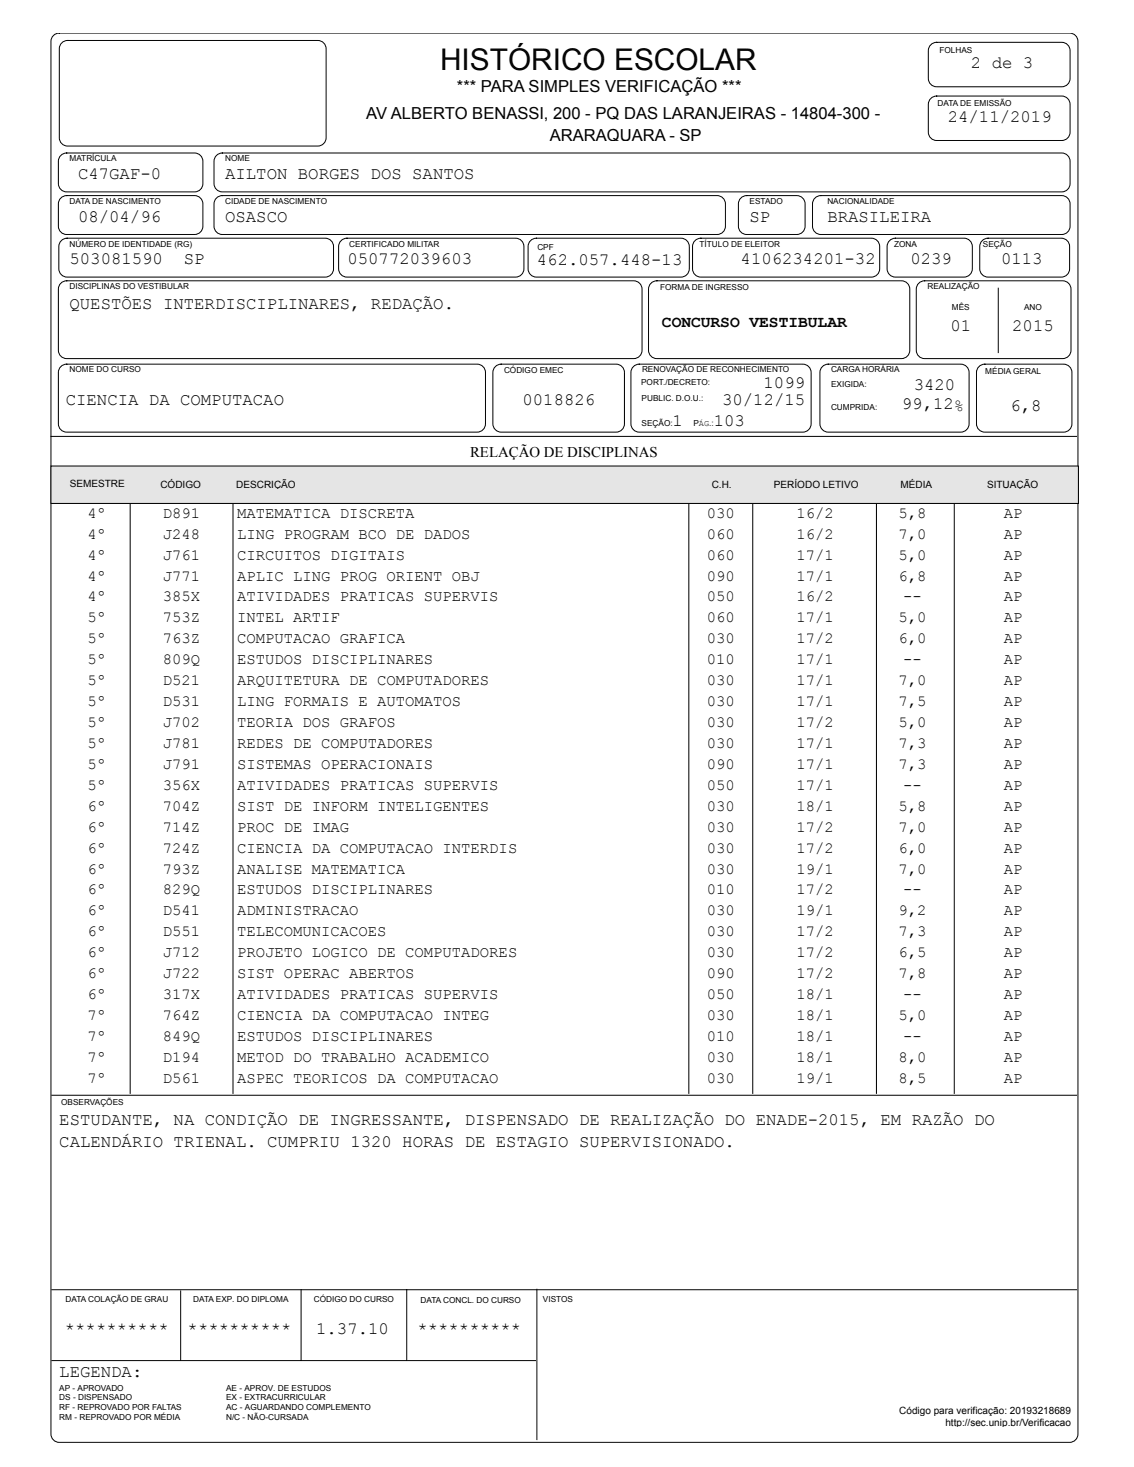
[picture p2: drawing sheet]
<svg xmlns="http://www.w3.org/2000/svg" width="216mm" height="279mm" viewBox="0 0 216 279" stroke-linecap="round" stroke-linejoin="round" font-family="sans-serif">
<defs><g id="words">
<text font-size="5.7" x="83.8" y="13.3">HISTÓRICO ESCOLAR</text>
<g font-size="3.3">
<text x="184.9" y="13">2 de 3</text>
<text x="180.4" y="23.2">24/11/2019</text>
<text x="14.9" y="34.1">C47GAF-0</text>
<text x="42.9" y="34.1">AILTON BORGES DOS SANTOS</text>
<text x="14.9" y="42.2">08/04/96</text>
<text x="42.9" y="42.2">OSASCO</text>
<text x="142.7" y="42.2">SP</text>
<text x="157.5" y="42.2">BRASILEIRA</text>
<text x="13.2" y="50.3">503081590</text>
<text x="35" y="50.3">SP</text>
<text x="66.1" y="50.3">050772039603</text>
<text x="102.2" y="50.5">462.057.448-13</text>
<text x="141" y="50.3">4106234201-32</text>
<text x="173.3" y="50.3">0239</text>
<text x="190.6" y="50.3">0113</text>
<text x="13.2" y="58.8">QUESTÕES INTERDISCIPLINARES, REDAÇÃO.</text>
<text x="180.9" y="63">01</text>
<text x="192.7" y="63">2015</text>
<text x="12.5" y="77.1">CIENCIA DA COMPUTACAO</text>
<text x="99.5" y="77.2">0018826</text>
<text x="137.5" y="77.1">30/12/15</text>
<text x="145.4" y="73.9">1099</text>
<text x="171.7" y="78">99,12%</text>
<text x="174" y="74.3">3420</text>
<text x="128.1" y="81.1">1</text>
<text x="135.9" y="81.1">103</text>
<text x="192.4" y="78.4">6,8</text>
<text x="11.3" y="214.2">ESTUDANTE, NA CONDIÇÃO DE INGRESSANTE, DISPENSADO DE REALIZAÇÃO DO ENADE-2015, EM RAZÃO DO</text>
<text x="11.3" y="218.5">CALENDÁRIO TRIENAL. CUMPRIU 1320 HORAS DE ESTAGIO SUPERVISIONADO.</text>
<text x="12.3" y="254.1">**********</text>
<text x="35.7" y="254.1">**********</text>
<text x="60.2" y="254.1">1.37.10</text>
<text x="79.5" y="254.1">**********</text>
<text x="11.3" y="262.2">LEGENDA:</text>
</g>
<g font-size="3.2">
<text x="87" y="17.6">*** PARA SIMPLES VERIFICAÇÃO ***</text>
<text x="69.7" y="22.7">AV ALBERTO BENASSI, 200 - PQ DAS LARANJEIRAS - 14804-300 -</text>
<text x="104.7" y="26.9">ARARAQUARA - SP</text>
</g>
<text font-size="3.1" x="126" y="62.2">CONCURSO VESTIBULAR</text>
<g font-size="3">
<text x="16.7" y="98.6">4º</text>
<text x="31" y="98.6">D891</text>
<text x="45.2" y="98.6">MATEMATICA DISCRETA</text>
<text x="134.5" y="98.6">030</text>
<text x="151.7" y="98.6">16/2</text>
<text x="171.1" y="98.6">5,8</text>
<text x="191.1" y="98.6">AP</text>
<text x="16.7" y="102.6">4º</text>
<text x="16.7" y="106.6">4º</text>
<text x="31" y="102.6">J248</text>
<text x="31" y="106.6">J761</text>
<text x="45.2" y="102.6">LING PROGRAM BCO DE DADOS</text>
<text x="45.2" y="106.6">CIRCUITOS DIGITAIS</text>
<text x="134.5" y="102.6">060</text>
<text x="134.5" y="106.6">060</text>
<text x="151.7" y="102.6">16/2</text>
<text x="151.7" y="106.6">17/1</text>
<text x="171.1" y="102.6">7,0</text>
<text x="171.1" y="106.6">5,0</text>
<text x="191.1" y="102.6">AP</text>
<text x="191.1" y="106.6">AP</text>
<text x="16.7" y="110.6">4º</text>
<text x="31" y="110.6">J771</text>
<text x="45.2" y="110.6">APLIC LING PROG ORIENT OBJ</text>
<text x="134.5" y="110.6">090</text>
<text x="151.7" y="110.6">17/1</text>
<text x="171.1" y="110.6">6,8</text>
<text x="191.1" y="110.6">AP</text>
<text x="16.7" y="114.5">4º</text>
<text x="16.7" y="118.5">5º</text>
<text x="31" y="114.5">385X</text>
<text x="31" y="118.5">753Z</text>
<text x="45.2" y="114.5">ATIVIDADES PRATICAS SUPERVIS</text>
<text x="45.2" y="118.5">INTEL ARTIF</text>
<text x="134.5" y="114.5">050</text>
<text x="134.5" y="118.5">060</text>
<text x="151.7" y="114.5">16/2</text>
<text x="151.7" y="118.5">17/1</text>
<text x="171.1" y="118.5">5,0</text>
<text x="172" y="114.5">--</text>
<text x="191.1" y="114.5">AP</text>
<text x="191.1" y="118.5">AP</text>
<text x="16.7" y="122.5">5º</text>
<text x="31" y="122.5">763Z</text>
<text x="45.2" y="122.5">COMPUTACAO GRAFICA</text>
<text x="134.5" y="122.5">030</text>
<text x="151.7" y="122.5">17/2</text>
<text x="171.1" y="122.5">6,0</text>
<text x="191.1" y="122.5">AP</text>
<text x="16.7" y="126.5">5º</text>
<text x="16.7" y="130.5">5º</text>
<text x="31" y="126.5">809Q</text>
<text x="31" y="130.5">D521</text>
<text x="45.2" y="126.5">ESTUDOS DISCIPLINARES</text>
<text x="45.2" y="130.5">ARQUITETURA DE COMPUTADORES</text>
<text x="134.5" y="126.5">010</text>
<text x="134.5" y="130.5">030</text>
<text x="151.7" y="126.5">17/1</text>
<text x="151.7" y="130.5">17/1</text>
<text x="171.1" y="130.5">7,0</text>
<text x="172" y="126.5">--</text>
<text x="191.1" y="126.5">AP</text>
<text x="191.1" y="130.5">AP</text>
<text x="16.7" y="134.5">5º</text>
<text x="31" y="134.5">D531</text>
<text x="45.2" y="134.5">LING FORMAIS E AUTOMATOS</text>
<text x="134.5" y="134.5">030</text>
<text x="151.7" y="134.5">17/1</text>
<text x="171.1" y="134.5">7,5</text>
<text x="191.1" y="134.5">AP</text>
<text x="16.7" y="138.5">5º</text>
<text x="16.7" y="142.5">5º</text>
<text x="31" y="138.5">J702</text>
<text x="31" y="142.5">J781</text>
<text x="45.2" y="138.5">TEORIA DOS GRAFOS</text>
<text x="45.2" y="142.5">REDES DE COMPUTADORES</text>
<text x="134.5" y="138.5">030</text>
<text x="134.5" y="142.5">030</text>
<text x="151.7" y="138.5">17/2</text>
<text x="151.7" y="142.5">17/1</text>
<text x="171.1" y="138.5">5,0</text>
<text x="171.1" y="142.5">7,3</text>
<text x="191.1" y="138.5">AP</text>
<text x="191.1" y="142.5">AP</text>
<text x="16.7" y="146.4">5º</text>
<text x="31" y="146.4">J791</text>
<text x="45.2" y="146.4">SISTEMAS OPERACIONAIS</text>
<text x="134.5" y="146.4">090</text>
<text x="151.7" y="146.4">17/1</text>
<text x="171.1" y="146.4">7,3</text>
<text x="191.1" y="146.4">AP</text>
<text x="16.7" y="150.4">5º</text>
<text x="16.7" y="154.4">6º</text>
<text x="31" y="150.4">356X</text>
<text x="31" y="154.4">704Z</text>
<text x="45.2" y="150.4">ATIVIDADES PRATICAS SUPERVIS</text>
<text x="45.2" y="154.4">SIST DE INFORM INTELIGENTES</text>
<text x="134.5" y="150.4">050</text>
<text x="134.5" y="154.4">030</text>
<text x="151.7" y="150.4">17/1</text>
<text x="151.7" y="154.4">18/1</text>
<text x="171.1" y="154.4">5,8</text>
<text x="172" y="150.4">--</text>
<text x="191.1" y="150.4">AP</text>
<text x="191.1" y="154.4">AP</text>
<text x="16.7" y="158.4">6º</text>
<text x="31" y="158.4">714Z</text>
<text x="45.2" y="158.4">PROC DE IMAG</text>
<text x="134.5" y="158.4">030</text>
<text x="151.7" y="158.4">17/2</text>
<text x="171.1" y="158.4">7,0</text>
<text x="191.1" y="158.4">AP</text>
<text x="16.7" y="162.4">6º</text>
<text x="16.7" y="166.4">6º</text>
<text x="31" y="162.4">724Z</text>
<text x="31" y="166.4">793Z</text>
<text x="45.2" y="162.4">CIENCIA DA COMPUTACAO INTERDIS</text>
<text x="45.2" y="166.4">ANALISE MATEMATICA</text>
<text x="134.5" y="162.4">030</text>
<text x="134.5" y="166.4">030</text>
<text x="151.7" y="162.4">17/2</text>
<text x="151.7" y="166.4">19/1</text>
<text x="171.1" y="162.4">6,0</text>
<text x="171.1" y="166.4">7,0</text>
<text x="191.1" y="162.4">AP</text>
<text x="191.1" y="166.4">AP</text>
<text x="16.7" y="170.4">6º</text>
<text x="31" y="170.4">829Q</text>
<text x="45.2" y="170.4">ESTUDOS DISCIPLINARES</text>
<text x="134.5" y="170.4">010</text>
<text x="151.7" y="170.4">17/2</text>
<text x="172" y="170.4">--</text>
<text x="191.1" y="170.4">AP</text>
<text x="16.7" y="174.3">6º</text>
<text x="16.7" y="178.3">6º</text>
<text x="31" y="174.3">D541</text>
<text x="31" y="178.3">D551</text>
<text x="45.2" y="174.3">ADMINISTRACAO</text>
<text x="45.2" y="178.3">TELECOMUNICACOES</text>
<text x="134.5" y="174.3">030</text>
<text x="134.5" y="178.3">030</text>
<text x="151.7" y="174.3">19/1</text>
<text x="151.7" y="178.3">17/2</text>
<text x="171.1" y="174.3">9,2</text>
<text x="171.1" y="178.3">7,3</text>
<text x="191.1" y="174.3">AP</text>
<text x="191.1" y="178.3">AP</text>
<text x="16.7" y="182.3">6º</text>
<text x="31" y="182.3">J712</text>
<text x="45.2" y="182.3">PROJETO LOGICO DE COMPUTADORES</text>
<text x="134.5" y="182.3">030</text>
<text x="151.7" y="182.3">17/2</text>
<text x="171.1" y="182.3">6,5</text>
<text x="191.1" y="182.3">AP</text>
<text x="16.7" y="186.3">6º</text>
<text x="16.7" y="190.3">6º</text>
<text x="31" y="186.3">J722</text>
<text x="31" y="190.3">317X</text>
<text x="45.2" y="186.3">SIST OPERAC ABERTOS</text>
<text x="45.2" y="190.3">ATIVIDADES PRATICAS SUPERVIS</text>
<text x="134.5" y="186.3">090</text>
<text x="134.5" y="190.3">050</text>
<text x="151.7" y="186.3">17/2</text>
<text x="151.7" y="190.3">18/1</text>
<text x="171.1" y="186.3">7,8</text>
<text x="172" y="190.3">--</text>
<text x="191.1" y="186.3">AP</text>
<text x="191.1" y="190.3">AP</text>
<text x="16.7" y="194.3">7º</text>
<text x="31" y="194.3">764Z</text>
<text x="45.2" y="194.3">CIENCIA DA COMPUTACAO INTEG</text>
<text x="134.5" y="194.3">030</text>
<text x="151.7" y="194.3">18/1</text>
<text x="171.1" y="194.3">5,0</text>
<text x="191.1" y="194.3">AP</text>
<text x="16.7" y="198.3">7º</text>
<text x="16.7" y="202.2">7º</text>
<text x="31" y="198.3">849Q</text>
<text x="31" y="202.2">D194</text>
<text x="45.2" y="198.3">ESTUDOS DISCIPLINARES</text>
<text x="45.2" y="202.2">METOD DO TRABALHO ACADEMICO</text>
<text x="134.5" y="198.3">010</text>
<text x="134.5" y="202.2">030</text>
<text x="151.7" y="198.3">18/1</text>
<text x="151.7" y="202.2">18/1</text>
<text x="171.1" y="202.2">8,0</text>
<text x="172" y="198.3">--</text>
<text x="191.1" y="198.3">AP</text>
<text x="191.1" y="202.2">AP</text>
<text x="16.7" y="206.2">7º</text>
<text x="31" y="206.2">D561</text>
<text x="45.2" y="206.2">ASPEC TEORICOS DA COMPUTACAO</text>
<text x="134.5" y="206.2">030</text>
<text x="151.7" y="206.2">19/1</text>
<text x="171.1" y="206.2">8,5</text>
<text x="191.1" y="206.2">AP</text>
</g>
<text font-size="2.8" x="89.5" y="87">RELAÇÃO DE DISCIPLINAS</text>
<g font-size="1.9">
<text x="13.3" y="92.8">SEMESTRE</text>
<text x="30.5" y="93">CÓDIGO</text>
<text x="45" y="93">DESCRIÇÃO</text>
<text x="135.5" y="93">C.H.</text>
<text x="147.4" y="93">PERÍODO LETIVO</text>
<text x="171.4" y="93">MÉDIA</text>
<text x="187.9" y="93">SITUAÇÃO</text>
<text x="171.2" y="269.4">Código para verificação: 20193218689</text>
<text x="180" y="271.5">http://sec.unip.br/Verificacao</text>
</g>
<g font-size="1.6">
<text x="178.9" y="10">FOLHAS</text>
<text x="178.5" y="20.2">DATA DE EMISSÃO</text>
<text x="13.2" y="30.7">MATRÍCULA</text>
<text x="42.9" y="30.7">NOME</text>
<text x="13.2" y="38.8">DATA DE NASCIMENTO</text>
<text x="42.9" y="38.8">CIDADE DE NASCIMENTO</text>
<text x="142.7" y="38.8">ESTADO</text>
<text x="157.5" y="38.8">NACIONALIDADE</text>
<text x="13.2" y="47">NÚMERO DE IDENTIDADE (RG)</text>
<text x="66.5" y="47">CERTIFICADO MILITAR</text>
<text x="102.3" y="47.6">CPF</text>
<text x="133.2" y="47">TÍTULO DE ELEITOR</text>
<text x="170.2" y="47">ZONA</text>
<text x="187.1" y="47">SEÇÃO</text>
<text x="13.2" y="55.1">DISCIPLINAS DO VESTIBULAR</text>
<text x="125.7" y="55.2">FORMA DE INGRESSO</text>
<text x="176.6" y="55.1">REALIZAÇÃO</text>
<text x="181.2" y="58.9">MÊS</text>
<text x="195" y="58.9">ANO</text>
<text x="13.2" y="70.9">NOME DO CURSO</text>
<text x="96" y="71.1">CÓDIGO EMEC</text>
<text x="122.2" y="70.9">RENOVAÇÃO DE RECONHECIMENTO</text>
<text x="158.2" y="70.9">CARGA HORÁRIA</text>
<text x="187.6" y="71.2">MÉDIA GERAL</text>
<text x="122.1" y="73.2">PORT./DECRETO:</text>
<text x="122.1" y="76.4">PUBLIC. D.O.U.:</text>
<text x="158.2" y="78">CUMPRIDA:</text>
<text x="158.2" y="73.8">EXIGIDA:</text>
<text x="122.1" y="81.1">SEÇÃO:</text>
<text x="132" y="81.1">PÁG.:</text>
<text x="11.6" y="210.5">OBSERVAÇÕES</text>
<text x="12.5" y="247.9">DATA COLAÇÃO DE GRAU</text>
<text x="36.8" y="247.9">DATA EXP. DO DIPLOMA</text>
<text x="59.8" y="247.9">CÓDIGO DO CURSO</text>
<text x="80.1" y="248.1">DATA CONCL. DO CURSO</text>
<text x="103.4" y="247.9">VISTOS</text>
<text x="11.3" y="264.9">AP - APROVADO</text>
<text x="11.3" y="266.7">DS - DISPENSADO</text>
<text x="11.3" y="268.6">RF - REPROVADO POR FALTAS</text>
<text x="43" y="264.9">AE - APROV. DE ESTUDOS</text>
<text x="43" y="266.7">EX - EXTRACURRICULAR</text>
<text x="43" y="268.6">AC - AGUARDANDO COMPLEMENTO</text>
<text x="11.3" y="270.4">RM - REPROVADO POR MÉDIA</text>
<text x="43" y="270.4">N/C - NÃO-CURSADA</text>
</g>
</g></defs>
<path d="M10 6.9l.8-.5 .5-.1h192.3a1.58 1.58 0 0 1 1.6 1.6v265.2a1.58 1.58 0 0 1-1.6 1.6h-192.3a1.58 1.58 0 0 1-1.6-1.6v-265.2zM11.6 8.4l.8-.6 .5-.1h47.6a1.58 1.58 0 0 1 1.6 1.6v16.9a1.58 1.58 0 0 1-1.6 1.6h-47.6a1.58 1.58 0 0 1-1.6-1.6v-16.9zM177 8.7l.8-.6h.5h23.8a1.58 1.58 0 0 1 1.6 1.5v5.3a1.58 1.58 0 0 1-1.6 1.6h-23.8a1.58 1.58 0 0 1-1.6-1.6v-5.3zM177 18.9l.8-.5 .5-.1h23.8a1.58 1.58 0 0 1 1.6 1.6v5.3a1.58 1.58 0 0 1-1.6 1.6h-23.8a1.58 1.58 0 0 1-1.6-1.6v-5.3z" fill="none" stroke="#000" stroke-width=".19"/>
<path d="M9.7 88.8h195.6v7.1h-195.6z" fill="#e5e5e5" stroke="#000" stroke-width=".19"/>
<g fill="none" stroke="#000" stroke-width=".19">
<path d="M11.4 29.8l.8-.6 .5-.1h24.3a1.58 1.58 0 0 1 1.6 1.6v4.3a1.58 1.58 0 0 1-1.6 1.5h-24.3a1.58 1.58 0 0 1-1.6-1.5v-4.3zM11.4 37.9l.8-.6h.5h24.3a1.58 1.58 0 0 1 1.6 1.5v4.3a1.58 1.58 0 0 1-1.6 1.6h-24.3a1.58 1.58 0 0 1-1.6-1.6v-4.3zM41.1 29.8l.7-.6 .5-.1h159.8a1.58 1.58 0 0 1 1.6 1.6v4.3a1.58 1.58 0 0 1-1.6 1.5h-159.8a1.58 1.58 0 0 1-1.6-1.5v-4.3zM41.1 37.9l.7-.6h.5h94.2a1.58 1.58 0 0 1 1.6 1.5v4.3a1.58 1.58 0 0 1-1.6 1.6h-94.2a1.58 1.58 0 0 1-1.6-1.6v-4.3zM140.9 37.9l.8-.6h.5h9.5a1.58 1.58 0 0 1 1.6 1.5v4.3a1.58 1.58 0 0 1-1.6 1.6h-9.5a1.58 1.58 0 0 1-1.6-1.6v-4.3zM155 37.9l.8-.6h.5h45.8a1.58 1.58 0 0 1 1.6 1.5v4.3a1.58 1.58 0 0 1-1.6 1.6h-45.8a1.58 1.58 0 0 1-1.6-1.6v-4.3zM11.4 54.1l.8-.5 .5-.1h108a1.58 1.58 0 0 1 1.5 1.6v11.6a1.58 1.58 0 0 1-1.5 1.6h-108a1.58 1.58 0 0 1-1.6-1.6v-11.6zM11.5 46l.8-.6h.5h49.1a1.58 1.58 0 0 1 1.6 1.6v4.2a1.58 1.58 0 0 1-1.6 1.6h-49.1a1.58 1.58 0 0 1-1.6-1.6v-4.2zM64.8 46l.8-.6h.5h32.1a1.58 1.58 0 0 1 1.5 1.6v4.2a1.58 1.58 0 0 1-1.5 1.6h-32.1a1.58 1.58 0 0 1-1.6-1.6v-4.2zM100.8 46l.8-.6h.5h27.5a1.58 1.58 0 0 1 1.6 1.6v4.2a1.58 1.58 0 0 1-1.6 1.6h-27.5a1.58 1.58 0 0 1-1.6-1.6v-4.2zM123.8 54.1l.8-.5 .5-.1h46.5a1.58 1.58 0 0 1 1.6 1.6v11.6a1.58 1.58 0 0 1-1.6 1.6h-46.5a1.58 1.58 0 0 1-1.6-1.6v-11.6zM132.2 46l.7-.6h.5h32.5a1.58 1.58 0 0 1 1.6 1.6v4.2a1.58 1.58 0 0 1-1.6 1.6h-32.5a1.58 1.58 0 0 1-1.5-1.6v-4.2z"/>
<path d="M169.2 46l.8-.6h.5h13a1.58 1.58 0 0 1 1.6 1.6v4.2a1.58 1.58 0 0 1-1.6 1.6h-13a1.58 1.58 0 0 1-1.6-1.6v-4.2zM174.8 54.1l.7-.5 .5-.1h26.3a1.58 1.58 0 0 1 1.6 1.6v11.6a1.58 1.58 0 0 1-1.6 1.6h-26.3a1.58 1.58 0 0 1-1.6-1.6v-11.6zM186.8 46l.8-.6h.5h14a1.58 1.58 0 0 1 1.5 1.6v4.2a1.58 1.58 0 0 1-1.5 1.6h-14a1.58 1.58 0 0 1-1.6-1.6v-4.2zM190.1 54.9v12.3M11.4 70l.8-.6h.5h78.1a1.58 1.58 0 0 1 1.6 1.5v9.8a1.58 1.58 0 0 1-1.6 1.6h-78.1a1.58 1.58 0 0 1-1.6-1.6v-9.8zM94.1 70l.8-.6h.5h21.9a1.58 1.58 0 0 1 1.6 1.5v9.8a1.58 1.58 0 0 1-1.6 1.6h-21.9a1.58 1.58 0 0 1-1.6-1.6v-9.8zM120.4 70l.8-.6h.5h31.1a1.58 1.58 0 0 1 1.6 1.5v9.8a1.58 1.58 0 0 1-1.6 1.6h-31.1a1.58 1.58 0 0 1-1.6-1.6v-9.8zM156.4 70l.8-.6h.5h25.2a1.58 1.58 0 0 1 1.6 1.5v9.8a1.58 1.58 0 0 1-1.6 1.6h-25.2a1.58 1.58 0 0 1-1.6-1.6v-9.8zM186.2 70l.8-.6h.5h15a1.58 1.58 0 0 1 1.6 1.5v9.8a1.58 1.58 0 0 1-1.6 1.6h-15a1.58 1.58 0 0 1-1.6-1.6v-9.8zM9.7 83.1h195.3M24.8 96.1v112.1M44.4 96.1v112.1"/>
<path d="M131.1 96.1v112.1M143.3 96.1v112.1M166.9 96.1v112.1M181.7 96.1v112.1M9.9 208.6h195.1M9.9 245.6h195.1M9.9 259.1h92.1M34.4 245.9v13.2M57.3 245.6v13.5M77.4 245.6v13.5M102.2 245.6v28.6"/>
</g>
<use href="#words"/>
</svg>
